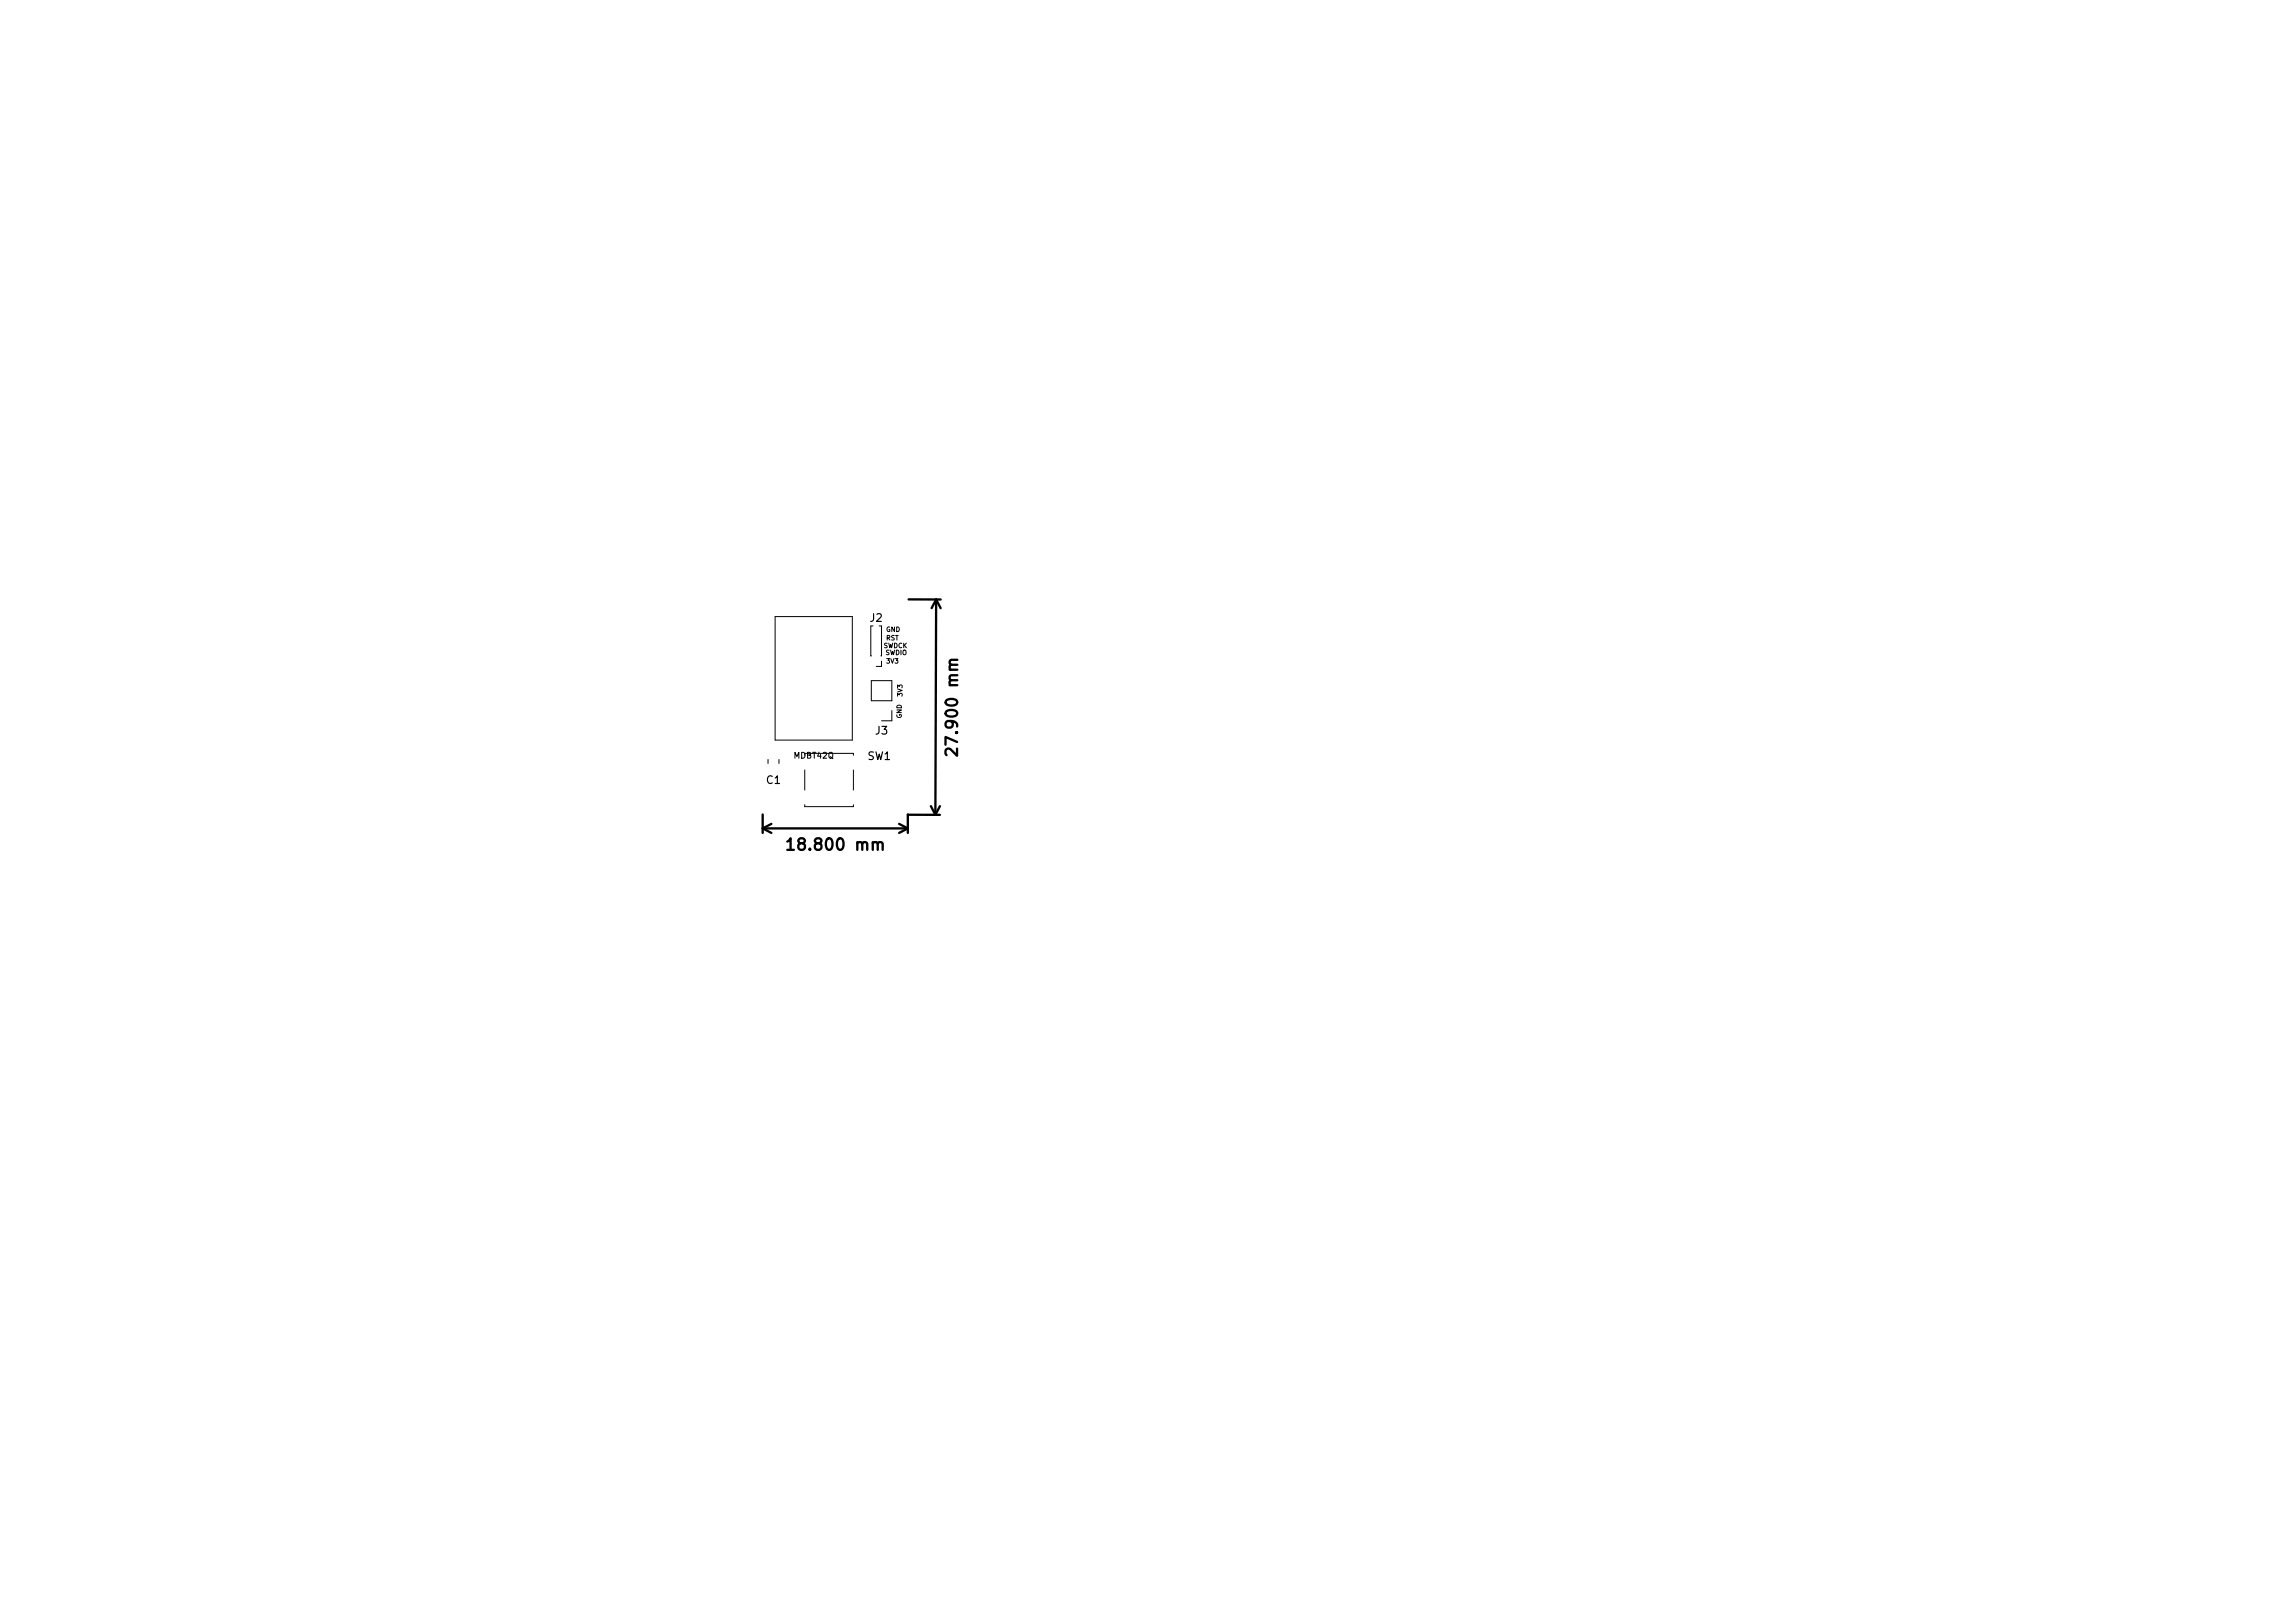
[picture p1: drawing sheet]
<svg xmlns="http://www.w3.org/2000/svg" width="297mm" height="210mm" viewBox="0 0 297 210" stroke-linecap="round" stroke-linejoin="round" font-family="sans-serif">
<defs><g id="words">
<g font-size="2.1">
<text x="124" y="97" transform="rotate(-90 124 97)">27.900 mm</text>
<text x="102.9" y="110.2">18.800 mm</text>
</g>
<g font-size="1.4">
<text x="112.7" y="80.5">J2</text>
<text x="113.4" y="95.1">J3</text>
<text x="99.3" y="101.5">C1</text>
<text x="112.4" y="98.4">SW1</text>
</g>
<text font-size="1.1" x="102.9" y="98.3">MDBT42Q</text>
<g font-size=".8">
<text x="114.4" y="83.9">SWDCK</text>
<text x="114.8" y="82.9">RST</text>
<text x="114.8" y="81.8">GND</text>
<text x="114.7" y="84.8">SWDIO</text>
<text x="114.9" y="85.9">3V3</text>
<text x="116.8" y="93.1" transform="rotate(-90 116.8 93.1)">GND</text>
<text x="116.9" y="90.2" transform="rotate(-90 116.9 90.2)">3V3</text>
</g>
</g></defs>
<g fill="none" stroke="#000" stroke-width=".3">
<path d="M117.7 77.6l4.2 .1M121.3 77.7l-.1 27.9M121.3 77.7l-.6 1.1M121.3 77.7l.6 1.1M124 97v.9l-.9-.9a.41 .41 0 0 0-.6 .3v.3l.1 .2M124 85.5h-.9l-.1 .4 .2 .2M98.8 107.3h18.8M98.8 105.5v2.4M98.8 107.3l1.1 .6M99.9 106.7l-1.1 .6M102 109l.4-.4v1.5M102 110.1h.8"/>
<path d="M113.7 109.3l.2-.2 .4 .1v.9M116.5 106.7l1.1 .6M117.6 105.5v2.4M117.6 107.3l-1.1 .6M117.6 105.5l4.2 .1M120.6 104.4l.6 1.2M121.8 104.4l-.6 1.2"/>
</g>
<path d="M100.4 79.9h10v16h-10zM99.5 98.4v.5M100.9 98.4v.5M104.2 97.6h6.3v.2M104.2 99.7v2.6M110.5 99.7v2.6M112.9 88.2h2.6v2.6h-2.6zM113.1 81.1h-.3v3.9h.1M113.9 81.1h.3v3.9h-.1M114.2 85.6v.7h-.7M115.5 92v1.4h-1.3M104.2 104.2v.3h6.3v-.3" fill="none" stroke="#000" stroke-width=".13"/>
<use href="#words"/>
</svg>
